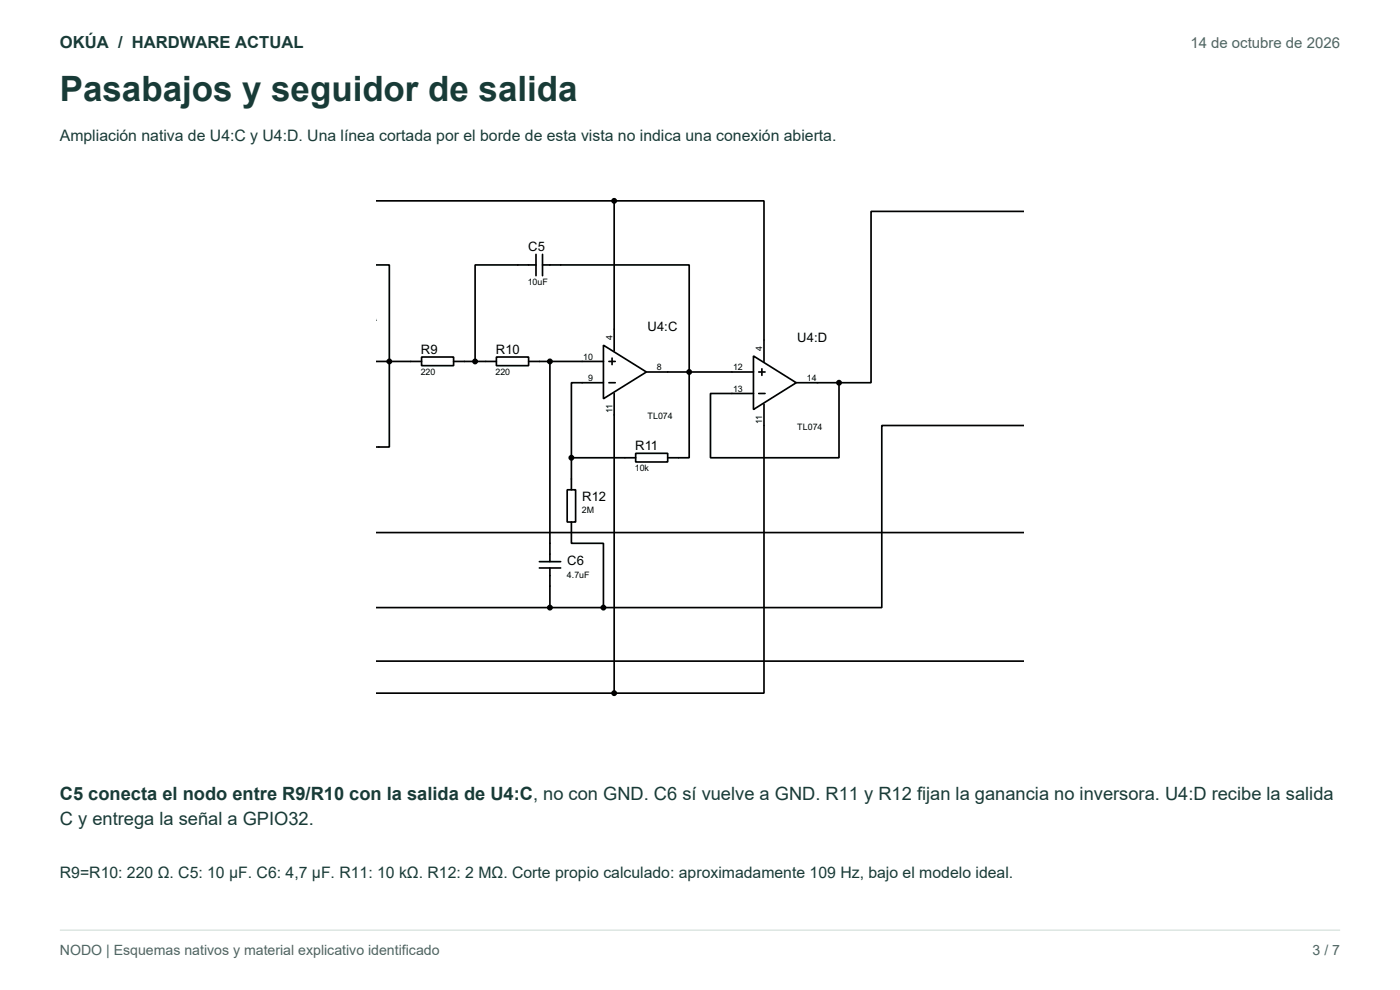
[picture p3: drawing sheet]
<svg xmlns="http://www.w3.org/2000/svg" width="297mm" height="210mm" viewBox="0 0 297 210" stroke-linecap="round" stroke-linejoin="round" font-family="sans-serif">
<defs><g id="words">
<text font-size="7.4" fill="#183b37" x="12.7" y="21.5">Pasabajos y seguidor de salida</text>
<g font-size="3.9" fill="#183b37">
<text x="12.7" y="169.8">C5 conecta el nodo entre R9/R10 con la salida de U4:C, no con GND. C6 sí vuelve a GND. R11 y R12 fijan la ganancia no inversora. U4:D recibe la salida</text>
<text x="12.7" y="175.1">C y entrega la señal a GPIO32.</text>
</g>
<text font-size="3.5" fill="#183b37" x="12.7" y="10.2">OKÚA / HARDWARE ACTUAL</text>
<g font-size="3.4" fill="#183b37">
<text x="12.7" y="29.8">Ampliación nativa de U4:C y U4:D. Una línea cortada por el borde de esta vista no indica una conexión abierta.</text>
<text x="12.7" y="186.2">R9=R10: 220 Ω. C5: 10 µF. C6: 4,7 µF. R11: 10 kΩ. R12: 2 MΩ. Corte propio calculado: aproximadamente 109 Hz, bajo el modelo ideal.</text>
</g>
<text font-size="3.2" fill="#52645f" x="252.5" y="10.2">14 de octubre de 2026</text>
<g font-size="3.1">
<text x="112" y="53.2">C5</text>
<text x="73.7" y="68">U4:A</text>
<text x="137.4" y="70.3">U4:C</text>
<text x="89.3" y="75">R9</text>
<text x="105.2" y="75">R10</text>
<text x="169.1" y="72.5">U4:D</text>
<text x="134.7" y="95.4">R11</text>
<text x="123.5" y="106.3">R12</text>
<text x="120.3" y="119.9">C6</text>
</g>
<g font-size="3" fill="#52645f">
<text x="12.7" y="202.6">NODO | Esquemas nativos y material explicativo identificado</text>
<text x="278.5" y="202.6">3 / 7</text>
</g>
<g font-size="2.1">
<text x="112" y="60.4">10uF</text>
<text x="123.7" y="76.3">10</text>
<text x="129.9" y="72.1" transform="rotate(-90 129.9 72.1)">4</text>
<text x="161.7" y="74.4" transform="rotate(-90 161.7 74.4)">4</text>
<text x="89.3" y="79.5">220</text>
<text x="105.1" y="79.5">220</text>
<text x="124.7" y="80.8">9</text>
<text x="139.4" y="78.5">8</text>
<text x="155.5" y="78.5">12</text>
<text x="155.5" y="83.1">13</text>
<text x="171.2" y="80.8">14</text>
<text x="129.9" y="87.7" transform="rotate(-90 129.9 87.7)">11</text>
<text x="137.3" y="88.8">TL074</text>
<text x="161.7" y="89.9" transform="rotate(-90 161.7 89.9)">11</text>
<text x="169.1" y="91.1">TL074</text>
<text x="134.7" y="100">10k</text>
<text x="123.5" y="108.9">2M</text>
<text x="120.3" y="122.5">4.7uF</text>
</g>
</g></defs>
<path d="M12.7 197.3h271.6" fill="none" stroke="#cbd9d3" stroke-width=".21"/>
<path d="M79.8 40.5h137.4v118.4h-137.4z" fill="#fff"/>
<g fill="none" stroke="#000" stroke-width=".36">
<path d="M79.8 56.2h2.8v38.6h-2.8M79.8 42.6h50.5M113.7 56.2h-12.9v20.5M113.7 54v4.5M115.1 56.2h31.1v40.9h-4.6M115.1 54v4.5M130.3 42.6h31.8v34.1M130.3 42.6v31.8M217.2 44.8h-32.4v36.4h-6.8M79.8 76.7h9.6M89.4 75.7h6.8v1.9h-6.8zM96.2 76.7h9.1"/>
<path d="M105.3 75.7h6.8v1.9h-6.8zM112.1 76.7h15.9M116.7 76.7v42.4M128 73.2l9.1 5.7-9.1 5.7zM129.2 76.7h1.3M129.8 76v1.3M137.1 78.9h22.7M159.8 75.5l9.1 5.7-9.1 5.7zM161 78.9h1.3M161.6 78.2v1.4M121.2 97.1h13.7M121.2 97.1v6.8"/>
<path d="M128 81.2h-6.8v15.9M129.2 81.2h1.3M130.3 83.5v63.5M134.9 96.2h6.7v1.8h-6.7zM161 83.5h1.3M162.1 85.7v61.3h-31.8M168.9 81.2h9.1M178 81.2v15.9h-27.3v-13.6h9.1M217.2 90.3h-30.1v38.6h-59.1M79.8 113h137.4M114.4 119.1h4.5M120.3 103.9h1.8v6.8h-1.8z"/>
<path d="M121.2 110.7v4.5h6.8v13.7M79.8 128.9h48.2M114.4 120.5h4.5M116.7 120.5v8.4M79.8 147h50.5M79.8 140.2h137.4"/>
</g>
<g fill="#000" stroke="#000" stroke-width=".36">
<circle cx="130.3" cy="42.6" r=".45"/>
<circle cx="82.6" cy="76.7" r=".45"/>
<circle cx="100.8" cy="76.7" r=".45"/>
<circle cx="116.7" cy="76.7" r=".45"/>
<circle cx="146.2" cy="78.9" r=".45"/>
<circle cx="121.2" cy="97.1" r=".45"/>
<circle cx="178" cy="81.2" r=".45"/>
<circle cx="116.7" cy="128.9" r=".45"/>
<circle cx="128" cy="128.9" r=".45"/>
<circle cx="130.3" cy="147" r=".45"/>
</g>
<use href="#words"/>
</svg>
